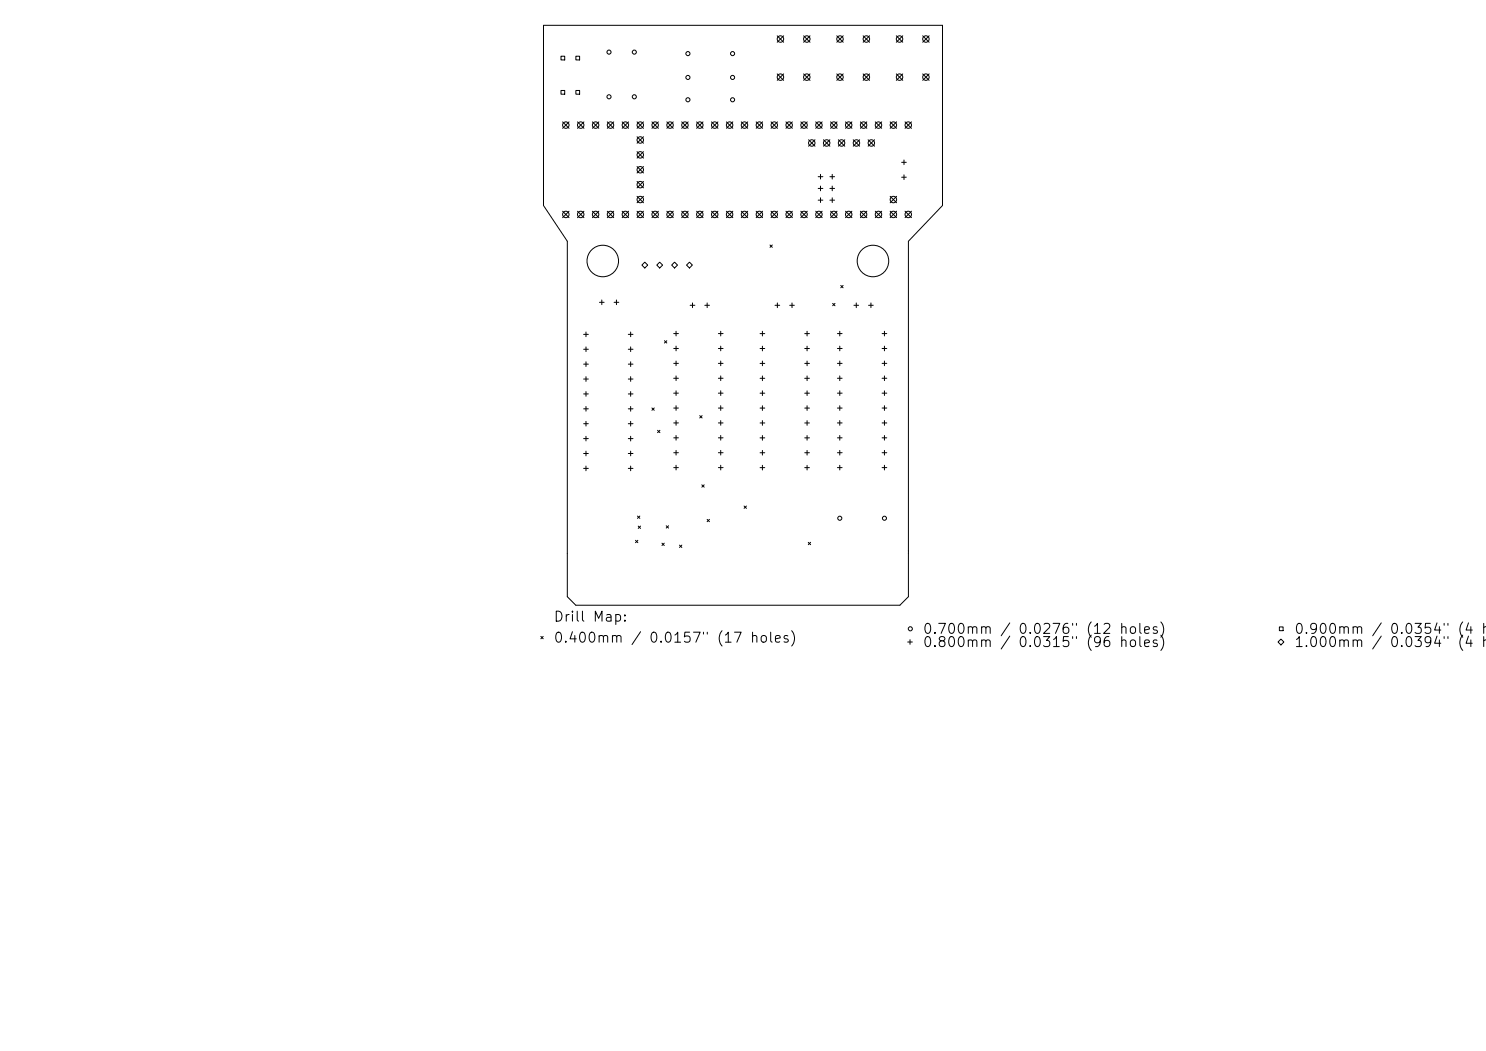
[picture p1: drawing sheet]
<svg xmlns="http://www.w3.org/2000/svg" width="297mm" height="210mm" viewBox="0 0 297 210" stroke-linecap="round" stroke-linejoin="round" font-family="sans-serif">
<defs><g id="words">
<g font-size="2">
<text x="110.5" y="124.7">Drill Map:</text>
<text x="110.5" y="128.9">0.400mm / 0.0157&quot; (17 holes)</text>
<text x="184.3" y="127.2">0.700mm / 0.0276&quot; (12 holes)</text>
<text x="184.3" y="129.8">0.800mm</text>
<text x="203.3" y="129.8">0.0315&quot; (96</text>
<text x="258.5" y="127.2">0.900mm / 0.0354&quot; (4 ho</text>
<text x="258.5" y="129.8">1.000mm</text>
<text x="277.6" y="129.8">0.0394&quot;</text>
</g>
</g></defs>
<g fill="none" stroke="#000" stroke-width=".2">
<path d="M108.6 5.1h79.8v36l-6.8 7.1v71l-1.7 1.7h-64.8l-1.7-1.7v-71l-4.8-7.1zM112.1 11.2h.8v.8h-.8zM112.1 18.1h.8v.7h-.8zM115.1 11.2h.7v.8h-.7zM115.1 18.1h.7v.7h-.7zM155.3 7.2l1.3 1.2M155.3 14.8l1.3 1.3M156.6 7.2l-1.3 1.2M156.6 14.8l-1.3 1.3M160.6 7.2l1.3 1.2M160.6 14.8l1.3 1.3M161.9 7.2l-1.3 1.2"/>
<path d="M161.9 14.8l-1.3 1.3M167.2 7.2l1.3 1.2M167.2 14.8l1.3 1.3M168.5 7.2l-1.3 1.2M168.5 14.8l-1.3 1.3M172.5 7.2l1.3 1.2M172.5 14.8l1.3 1.3M173.8 7.2l-1.3 1.2M173.8 14.8l-1.3 1.3M179.1 7.2l1.3 1.2M179.1 14.8l1.3 1.3M180.4 7.2l-1.3 1.2"/>
<path d="M180.4 14.8l-1.3 1.3M184.4 7.2l1.3 1.2M184.4 14.8l1.3 1.3M185.7 7.2l-1.3 1.2M185.7 14.8l-1.3 1.3M112.4 24.4l1.3 1.2M113.7 24.4l-1.3 1.2M115.4 24.4l1.3 1.2M116.7 24.4l-1.3 1.2M118.4 24.4l1.3 1.2M119.7 24.4l-1.3 1.2M121.4 24.4l1.3 1.2"/>
<path d="M122.7 24.4l-1.3 1.2M124.3 24.4l1.3 1.2M125.6 24.4l-1.3 1.2M127.3 36.3l1.3 1.2M127.3 33.3l1.3 1.3M127.3 30.3l1.3 1.3M127.3 27.3l1.3 1.3M127.3 24.4l1.3 1.2M127.3 39.2l1.3 1.3M128.6 27.3l-1.3 1.3M128.6 30.3l-1.3 1.3M128.6 33.3l-1.3 1.3"/>
<path d="M128.6 36.3l-1.3 1.2M128.6 39.2l-1.3 1.3M128.6 24.4l-1.3 1.2M130.3 24.4l1.3 1.2M131.6 24.4l-1.3 1.2M133.3 24.4l1.3 1.2M134.6 24.4l-1.3 1.2M136.3 24.4l1.2 1.2M137.5 24.4l-1.2 1.2M139.2 24.4l1.3 1.2M140.5 24.4l-1.3 1.2M142.2 24.4l1.3 1.2"/>
<path d="M143.5 24.4l-1.3 1.2M145.2 24.4l1.3 1.2M146.5 24.4l-1.3 1.2M148.2 24.4l1.2 1.2M149.4 24.4l-1.2 1.2M151.1 24.4l1.3 1.2M152.4 24.4l-1.3 1.2M154.1 24.4l1.3 1.2M155.4 24.4l-1.3 1.2M157.1 24.4l1.3 1.2M158.4 24.4l-1.3 1.2M160.1 24.4l1.2 1.2"/>
<path d="M161.3 24.4l-1.2 1.2M161.6 27.9l1.3 1.3M162.9 27.9l-1.3 1.3M163 24.4l1.3 1.2M163.5 35.3h1M163.5 37.7h1M163.5 40h1M164 34.8v1M164 37.2v.9M164 39.5v1M164.3 24.4l-1.3 1.2M164.6 27.9l1.3 1.3"/>
<path d="M165.9 35.3h.9M165.9 37.7h.9M165.9 40h.9M165.9 27.9l-1.3 1.3M166 24.4l1.3 1.2M166.3 34.8v1M166.3 37.2v.9M166.3 39.5v1M167.3 24.4l-1.3 1.2M167.6 27.9l1.2 1.3M168.8 27.9l-1.2 1.3M169 24.4l1.3 1.2"/>
<path d="M170.3 24.4l-1.3 1.2M170.5 27.9l1.3 1.3M171.8 27.9l-1.3 1.3M172 24.4l1.2 1.2M173.2 24.4l-1.2 1.2M173.5 27.9l1.3 1.3M174.8 27.9l-1.3 1.3M174.9 24.4l1.3 1.2M176.2 24.4l-1.3 1.2M177.9 24.4l1.3 1.2M177.9 39.2l1.3 1.3M179.2 24.4l-1.3 1.2"/>
<path d="M179.2 39.2l-1.3 1.3M180.2 32.4h.9M180.2 35.4h.9M180.7 32v.9M180.7 34.9v1M180.9 24.4l1.3 1.2M182.2 24.4l-1.3 1.2M112.4 42.2l1.3 1.3M113.7 42.2l-1.3 1.3M115.4 42.2l1.3 1.3M116.7 42.2l-1.3 1.3M118.4 42.2l1.3 1.3"/>
<path d="M119.7 42.2l-1.3 1.3M120.3 59.9v1M121.4 42.2l1.3 1.3M122.7 42.2l-1.3 1.3M123.2 59.9v1M124.3 42.2l1.3 1.3M125.6 42.2l-1.3 1.3M127.3 42.2l1.3 1.3M128.3 53l.6-.6 .6 .6-.6 .6zM128.6 42.2l-1.3 1.3M130.3 42.2l1.3 1.3M131.3 53l.5-.6 .6 .6-.6 .6z"/>
<path d="M131.6 42.2l-1.3 1.3M133.3 42.2l1.3 1.3M134.2 53l.6-.6 .6 .6-.6 .6zM134.6 42.2l-1.3 1.3M136.3 42.2l1.2 1.3M137.2 53l.6-.6 .6 .6-.6 .6zM137.5 42.2l-1.2 1.3M139.2 42.2l1.3 1.3M140.5 42.2l-1.3 1.3M142.2 42.2l1.3 1.3M143.5 42.2l-1.3 1.3M145.2 42.2l1.3 1.3"/>
<path d="M146.5 42.2l-1.3 1.3M148.2 42.2l1.2 1.3M149.4 42.2l-1.2 1.3M151.1 42.2l1.3 1.3M152.4 42.2l-1.3 1.3M153.9 49l.5 .4M154.1 42.2l1.3 1.3M154.4 49l-.5 .4M155.4 42.2l-1.3 1.3M157.1 42.2l1.3 1.3M158.4 42.2l-1.3 1.3M160.1 42.2l1.2 1.3"/>
<path d="M161.3 42.2l-1.2 1.3M163 42.2l1.3 1.3M164.3 42.2l-1.3 1.3M166 42.2l1.3 1.3M167.3 42.2l-1.3 1.3M168 57l.5 .5M168.5 57l-.5 .5M169 42.2l1.3 1.3M170.3 42.2l-1.3 1.3M172 42.2l1.2 1.3M173.2 42.2l-1.2 1.3M174.9 42.2l1.3 1.3"/>
<path d="M176.2 42.2l-1.3 1.3M177.9 42.2l1.3 1.3M179.2 42.2l-1.3 1.3M180.9 42.2l1.3 1.3M182.2 42.2l-1.3 1.3M116.7 66.8h.9M116.7 69.8h.9M116.7 72.8h.9M116.7 75.7h.9M116.7 78.7h.9M117.1 66.3v1M117.1 69.3v1"/>
<path d="M117.1 72.3v.9M117.1 75.3v.9M117.1 78.2v1M119.8 60.4h.9M122.7 60.4h1M125.6 66.8h.9M125.6 69.8h.9M125.6 72.8h.9M125.6 75.7h.9M125.6 78.7h.9M126 66.3v1M126 69.3v1"/>
<path d="M126 72.3v.9M126 75.3v.9M126 78.2v1M132.8 68.1l.5 .4M133.3 68.1l-.5 .4M134.7 66.7h.9M134.7 69.6h.9M134.7 72.6h.9M134.7 75.6h.9M134.7 78.6h.9M135.1 66.2v.9M135.1 69.2v.9"/>
<path d="M135.1 72.1v1M135.1 75.1v1M135.1 78.1v.9M137.9 61h1M138.4 60.5v1M140.9 61h.9M141.3 60.5v1M143.6 66.7h.9M143.6 69.6h.9M143.6 72.6h.9M143.6 75.6h.9M143.6 78.6h.9"/>
<path d="M144 66.2v.9M144 69.2v.9M144 72.1v1M144 75.1v1M144 78.1v.9M151.9 66.7h.9M151.9 69.6h.9M151.9 72.6h.9M151.9 75.6h.9M151.9 78.6h.9M152.4 66.2v.9M152.4 69.2v.9"/>
<path d="M152.4 72.1v1M152.4 75.1v1M152.4 78.1v.9M154.9 61h.9M155.4 60.5v1M157.8 61h1M158.3 60.5v1M160.8 66.7h1M160.8 69.6h1M160.8 72.6h1M160.8 75.6h1M160.8 78.6h1"/>
<path d="M161.3 66.2v.9M161.3 69.2v.9M161.3 72.1v1M161.3 75.1v1M161.3 78.1v.9M166.4 60.6l.5 .5M166.9 60.6l-.5 .5M167.4 66.7h.9M167.4 69.6h.9M167.4 72.6h.9M167.4 75.6h.9M167.4 78.6h.9"/>
<path d="M167.8 66.2v.9M167.8 69.2v.9M167.8 72.1v1M167.8 75.1v1M167.8 78.1v.9M170.7 61h.9M171.1 60.5v1M173.6 61h.9M174.1 60.5v1M176.3 66.7h.9M176.3 69.6h.9M176.3 72.6h.9"/>
<path d="M176.3 75.6h.9M176.3 78.6h.9M176.8 66.2v.9M176.8 69.2v.9M176.8 72.1v1M176.8 75.1v1M176.8 78.1v.9M116.7 81.7h.9M116.7 84.7h.9M116.7 87.6h.9M116.7 90.6h.9M116.7 93.6h.9"/>
<path d="M117.1 81.2v1M117.1 84.2v.9M117.1 87.2v.9M117.1 90.1v1M117.1 93.1v1M125.6 81.7h.9M125.6 84.7h.9M125.6 87.6h.9M125.6 90.6h.9M125.6 93.6h.9M126 81.2v1M126 84.2v.9"/>
<path d="M126 87.2v.9M126 90.1v1M126 93.1v1M130.3 81.5l.5 .5M130.8 81.5l-.5 .5M131.4 86l.5 .5M131.9 86l-.5 .5M134.7 81.5h.9M134.7 84.5h.9M134.7 87.5h.9M134.7 90.5h.9M134.7 93.4h.9"/>
<path d="M135.1 81.1v.9M135.1 84v1M135.1 87v1M135.1 90v.9M135.1 93v.9M139.9 83.1l.4 .4M140.3 96.9l.4 .4M140.3 83.1l-.4 .4M140.7 96.9l-.4 .4M143.6 81.5h.9M143.6 84.5h.9M143.6 87.5h.9"/>
<path d="M143.6 90.5h.9M143.6 93.4h.9M144 81.1v.9M144 84v1M144 87v1M144 90v.9M144 93v.9M151.9 81.5h.9M151.9 84.5h.9M151.9 87.5h.9M151.9 93.4h.9M151.9 90.5h.9"/>
<path d="M152.4 81.1v.9M152.4 84v1M152.4 87v1M152.4 90v.9M152.4 93v.9M160.8 81.5h1M160.8 84.5h1M160.8 87.5h1M160.8 93.4h1M160.8 90.5h1M161.3 81.1v.9M161.3 84v1"/>
<path d="M161.3 87v1M161.3 90v.9M161.3 93v.9M167.4 81.5h.9M167.4 84.5h.9M167.4 87.5h.9M167.4 90.5h.9M167.4 93.4h.9M167.8 81.1v.9M167.8 84v1M167.8 87v1M167.8 90v.9"/>
<path d="M167.8 93v.9M176.3 81.5h.9M176.3 84.5h.9M176.3 87.5h.9M176.3 90.5h.9M176.3 93.4h.9M176.8 81.1v.9M176.8 84v1M176.8 87v1M176.8 90v.9M176.8 93v.9M127 108l.5 .4"/>
<path d="M127.4 103.1l.5 .5M127.5 108l-.5 .4M127.6 105.1l.4 .5M127.9 103.1l-.5 .5M128 105.1l-.4 .5M132.3 108.5l.5 .5M132.8 108.5l-.5 .5M133.2 105.1l.4 .4M133.6 105.1l-.4 .4M135.8 108.9l.5 .5M136.3 108.9l-.5 .5M141.3 103.8l.5 .4"/>
<path d="M141.8 103.8l-.5 .4M148.7 101.1l.5 .5M149.2 101.1l-.5 .5M161.5 108.4l.5 .4M162 108.4l-.5 .4M108.1 127.2l.5 .4M108.6 127.2l-.5 .4M181.4 128.3h1M181.9 127.8v1M255.4 128.3l.6-.6 .6 .6-.6 .6zM255.7 125.3h.8v.7h-.8z"/>
<circle cx="121.7" cy="19.3" r=".41"/>
<circle cx="121.7" cy="10.4" r=".41"/>
<circle cx="126.8" cy="19.3" r=".41"/>
<circle cx="126.8" cy="10.4" r=".41"/>
<circle cx="137.5" cy="10.7" r=".41"/>
<circle cx="137.5" cy="19.9" r=".41"/>
<circle cx="137.5" cy="15.5" r=".41"/>
<circle cx="146.4" cy="10.7" r=".41"/>
<circle cx="146.4" cy="19.9" r=".41"/>
<circle cx="146.4" cy="15.5" r=".41"/>
<circle cx="156" cy="7.8" r=".64"/>
<circle cx="156" cy="15.4" r=".64"/>
<circle cx="161.3" cy="7.8" r=".64"/>
<circle cx="161.3" cy="15.4" r=".64"/>
<circle cx="167.9" cy="7.8" r=".64"/>
<circle cx="167.9" cy="15.4" r=".64"/>
<circle cx="173.2" cy="7.8" r=".64"/>
<circle cx="173.2" cy="15.4" r=".64"/>
<circle cx="179.8" cy="7.8" r=".64"/>
<circle cx="179.8" cy="15.4" r=".64"/>
<circle cx="185.1" cy="7.8" r=".64"/>
<circle cx="185.1" cy="15.4" r=".64"/>
<circle cx="113.1" cy="25" r=".64"/>
<circle cx="116.1" cy="25" r=".64"/>
<circle cx="119" cy="25" r=".64"/>
<circle cx="122" cy="25" r=".64"/>
<circle cx="125" cy="25" r=".64"/>
<circle cx="128" cy="30.9" r=".64"/>
<circle cx="128" cy="25" r=".64"/>
<circle cx="128" cy="36.9" r=".64"/>
<circle cx="128" cy="39.9" r=".64"/>
<circle cx="128" cy="33.9" r=".64"/>
<circle cx="128" cy="28" r=".64"/>
<circle cx="130.9" cy="25" r=".64"/>
<circle cx="133.9" cy="25" r=".64"/>
<circle cx="136.9" cy="25" r=".64"/>
<circle cx="139.9" cy="25" r=".64"/>
<circle cx="142.8" cy="25" r=".64"/>
<circle cx="145.8" cy="25" r=".64"/>
<circle cx="148.8" cy="25" r=".64"/>
<circle cx="151.8" cy="25" r=".64"/>
<circle cx="154.8" cy="25" r=".64"/>
<circle cx="157.7" cy="25" r=".64"/>
<circle cx="160.7" cy="25" r=".64"/>
<circle cx="162.2" cy="28.6" r=".64"/>
<circle cx="163.7" cy="25" r=".64"/>
<circle cx="165.2" cy="28.6" r=".64"/>
<circle cx="166.7" cy="25" r=".64"/>
<circle cx="168.2" cy="28.6" r=".64"/>
<circle cx="169.6" cy="25" r=".64"/>
<circle cx="171.2" cy="28.6" r=".64"/>
<circle cx="172.6" cy="25" r=".64"/>
<circle cx="174.2" cy="28.6" r=".64"/>
<circle cx="175.6" cy="25" r=".64"/>
<circle cx="178.6" cy="25" r=".64"/>
<circle cx="178.6" cy="39.9" r=".64"/>
<circle cx="181.5" cy="25" r=".64"/>
<circle cx="113.1" cy="42.9" r=".64"/>
<circle cx="116.1" cy="42.9" r=".64"/>
<circle cx="119" cy="42.9" r=".64"/>
<circle cx="120.5" cy="52.2" r="3.1"/>
<circle cx="122" cy="42.9" r=".64"/>
<circle cx="125" cy="42.9" r=".64"/>
<circle cx="128" cy="42.9" r=".64"/>
<circle cx="130.9" cy="42.9" r=".64"/>
<circle cx="133.9" cy="42.9" r=".64"/>
<circle cx="136.9" cy="42.9" r=".64"/>
<circle cx="139.9" cy="42.9" r=".64"/>
<circle cx="142.8" cy="42.9" r=".64"/>
<circle cx="145.8" cy="42.9" r=".64"/>
<circle cx="148.8" cy="42.9" r=".64"/>
<circle cx="151.8" cy="42.9" r=".64"/>
<circle cx="154.8" cy="42.9" r=".64"/>
<circle cx="157.7" cy="42.9" r=".64"/>
<circle cx="160.7" cy="42.9" r=".64"/>
<circle cx="163.7" cy="42.9" r=".64"/>
<circle cx="166.7" cy="42.9" r=".64"/>
<circle cx="169.6" cy="42.9" r=".64"/>
<circle cx="172.6" cy="42.9" r=".64"/>
<circle cx="174.5" cy="52.2" r="3.1"/>
<circle cx="175.6" cy="42.9" r=".64"/>
<circle cx="178.6" cy="42.9" r=".64"/>
<circle cx="181.5" cy="42.9" r=".64"/>
<circle cx="167.8" cy="103.6" r=".41"/>
<circle cx="176.8" cy="103.6" r=".41"/>
<circle cx="181.9" cy="125.6" r=".41"/>
</g>
<use href="#words"/>
</svg>
